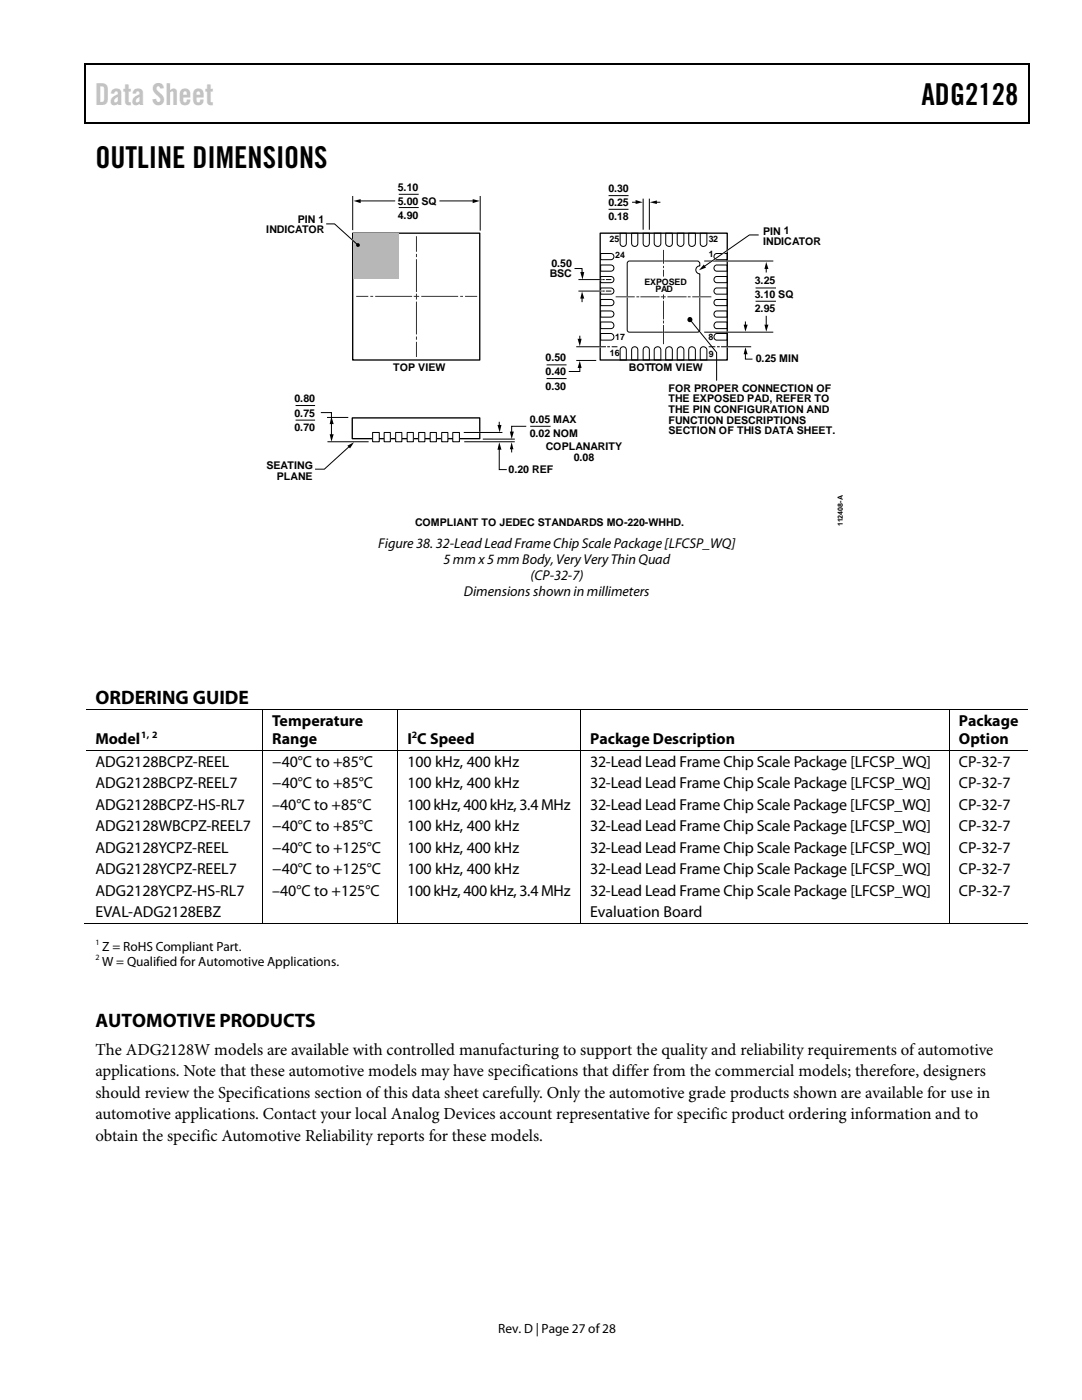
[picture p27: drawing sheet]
<svg xmlns="http://www.w3.org/2000/svg" width="216mm" height="279mm" viewBox="0 0 216 279" stroke-linecap="round" stroke-linejoin="round" font-family="sans-serif">
<defs><g id="words">
<text font-size="6" fill="#c1c1c1" x="18.9" y="20.9">Data Sheet</text>
<g font-size="6">
<text x="183.9" y="20.9">ADG2128</text>
<text x="19" y="33.6">OUTLINE DIMENSIONS</text>
</g>
<g font-size="3.9">
<text x="19" y="140.5">ORDERING GUIDE</text>
<text x="19" y="205">AUTOMOTIVE PRODUCTS</text>
</g>
<g font-size="3.3">
<text x="19" y="210.5">The ADG2128W models are available with controlled manufacturing to support the quality and reliability requirements of automotive</text>
<text x="19" y="214.8">applications. Note that these automotive models may have specifications that differ from the commercial models; therefore, designers</text>
<text x="19" y="219.1">should review the Specifications section of this data sheet carefully. Only the automotive grade products shown are available for use in</text>
<text x="19" y="223.3">automotive applications. Contact your local Analog Devices account representative for specific product ordering information and to</text>
<text x="19" y="227.6">obtain the specific Automotive Reliability reports for these models.</text>
</g>
<g font-size="3.2">
<text x="19" y="148.5">Model</text>
<text x="54.3" y="144.9">Temperature</text>
<text x="54.3" y="148.5">Range</text>
<text x="81.3" y="148.5">I C Speed</text>
<text x="117.8" y="148.5">Package Description</text>
<text x="191.3" y="144.9">Package</text>
<text x="191.3" y="148.5">Option</text>
<text x="19" y="153">ADG2128BCPZ-REEL</text>
<text x="54.3" y="153">−40°C to +85°C</text>
<text x="81.3" y="153">100 kHz, 400 kHz</text>
<text x="117.8" y="153">32-Lead Lead Frame Chip Scale Package [LFCSP_WQ]</text>
<text x="191.3" y="153">CP-32-7</text>
<text x="19" y="157.3">ADG2128BCPZ-REEL7</text>
<text x="19" y="161.6">ADG2128BCPZ-HS-RL7</text>
<text x="54.3" y="161.6">–40°C to +85°C</text>
<text x="54.3" y="157.3">−40°C to +85°C</text>
<text x="81.3" y="161.6">100kHz, 400kHz, 3.4MHz</text>
<text x="81.3" y="157.3">100 kHz, 400 kHz</text>
<text x="117.8" y="161.6">32-Lead Lead Frame Chip Scale Package [LFCSP_WQ]</text>
<text x="117.8" y="157.3">32-Lead Lead Frame Chip Scale Package [LFCSP_WQ]</text>
<text x="191.3" y="161.6">CP-32-7</text>
<text x="191.3" y="157.3">CP-32-7</text>
<text x="19" y="165.9">ADG2128WBCPZ-REEL7</text>
<text x="54.3" y="165.9">−40°C to +85°C</text>
<text x="81.3" y="165.9">100 kHz, 400 kHz</text>
<text x="117.8" y="165.9">32-Lead Lead Frame Chip Scale Package [LFCSP_WQ]</text>
<text x="191.3" y="165.9">CP-32-7</text>
<text x="19" y="170.2">ADG2128YCPZ-REEL</text>
<text x="54.3" y="170.2">−40°C to +125°C</text>
<text x="81.3" y="170.2">100 kHz, 400 kHz</text>
<text x="117.8" y="170.2">32-Lead Lead Frame Chip Scale Package [LFCSP_WQ]</text>
<text x="191.3" y="170.2">CP-32-7</text>
<text x="19" y="174.5">ADG2128YCPZ-REEL7</text>
<text x="19" y="178.8">ADG2128YCPZ-HS-RL7</text>
<text x="54.3" y="178.8">–40°C to +125°C</text>
<text x="54.3" y="174.5">−40°C to +125°C</text>
<text x="81.3" y="178.8">100kHz, 400kHz, 3.4MHz</text>
<text x="81.3" y="174.5">100 kHz, 400 kHz</text>
<text x="117.8" y="174.5">32-Lead Lead Frame Chip Scale Package [LFCSP_WQ]</text>
<text x="117.8" y="178.8">32-Lead Lead Frame Chip Scale Package [LFCSP_WQ]</text>
<text x="191.3" y="174.5">CP-32-7</text>
<text x="191.3" y="178.8">CP-32-7</text>
<text x="19" y="183.1">EVAL-ADG2128EBZ</text>
<text x="117.8" y="183.1">Evaluation Board</text>
</g>
<g font-size="2.8">
<text x="75.5" y="109.4">Figure 38. 32-Lead Lead Frame Chip Scale Package [LFCSP_WQ]</text>
<text x="88.5" y="112.6">5 mm x 5 mm Body, VeryVeryThin Quad</text>
<text x="92.6" y="119">Dimensions shown in millimeters</text>
<text x="105.9" y="115.8">(CP-32-7)</text>
</g>
<g font-size="2.7">
<text x="20.4" y="189.7">Z = RoHS Compliant Part.</text>
<text x="20.4" y="192.7">W = Qualified for Automotive Applications.</text>
<text x="99.4" y="266">Rev. D | Page 27 of28</text>
</g>
<g font-size="2.1">
<text x="79.4" y="38">5.10</text>
<text x="79.4" y="40.9">5.00 SQ</text>
<text x="121.4" y="38.3">0.30</text>
<text x="121.4" y="41.1">0.25</text>
<text x="53.1" y="46.5">INDICATOR</text>
<text x="59.4" y="44.4">PIN 1</text>
<text x="79.4" y="43.7">4.90</text>
<text x="121.4" y="43.9">0.18</text>
<text x="152.3" y="46.8">PIN 1</text>
<text x="110" y="53.2">0.50</text>
<text x="152.3" y="48.9">INDICATOR</text>
<text x="109.7" y="55.3">BSC</text>
<text x="150.6" y="56.7">3.25</text>
<text x="150.6" y="59.5">3.10 SQ</text>
<text x="150.6" y="62.4">2.95</text>
<text x="78.4" y="74">TOP VIEW</text>
<text x="108.9" y="72.1">0.50</text>
<text x="108.9" y="74.9">0.40</text>
<text x="108.9" y="77.8">0.30</text>
<text x="125.5" y="74">BOTTOM VIEW</text>
<text x="150.8" y="72.3">0.25 MIN</text>
<text x="58.8" y="80.3">0.80</text>
<text x="58.8" y="83.1">0.75</text>
<text x="133.4" y="78.2">FOR PROPER CONNECTION OF</text>
<text x="133.4" y="80.3">THE EXPOSED PAD, REFER TO</text>
<text x="133.4" y="82.4">THE PIN CONFIGURATION AND</text>
<text x="58.8" y="86">0.70</text>
<text x="105.7" y="84.4">0.05 MAX</text>
<text x="105.7" y="87.2">0.02 NOM</text>
<text x="108.9" y="89.9">COPLANARITY</text>
<text x="133.4" y="84.5">FUNCTION DESCRIPTIONS</text>
<text x="133.4" y="86.7">SECTION OF THIS DATA SHEET.</text>
<text x="53.2" y="93.7">SEATING</text>
<text x="55.2" y="95.8">PLANE</text>
<text x="101.5" y="94.4">0.20 REF</text>
<text x="114.5" y="92">0.08</text>
<text x="82.8" y="105">COMPLIANT TO JEDEC STANDARDS MO-220-WHHD.</text>
</g>
<g font-size="1.9">
<text x="28.2" y="147.3">1, 2</text>
<text x="82.2" y="147.3">2</text>
</g>
<g font-size="1.8">
<text x="121.6" y="48.3">25</text>
<text x="122.7" y="51.5">24</text>
<text x="141.4" y="48.3">32</text>
<text x="141.4" y="51.4">1</text>
<text x="128.6" y="56.8">EXPOSED</text>
<text x="130.8" y="58.4">PAD</text>
<text x="121.7" y="71.1">16</text>
<text x="122.8" y="67.9">17</text>
<text x="141.3" y="67.9">8</text>
<text x="141.4" y="71.2">9</text>
</g>
<g font-size="1.6">
<text x="19" y="188.6">1</text>
<text x="19" y="191.6">2</text>
</g>
<text font-size="1.4" x="168.2" y="105.1" transform="rotate(-90 168.2 105.1)">112408-A</text>
</g></defs>
<path d="M16.9 12.7h.2v1h-.2zM16.9 12.7h.2v.3h-.2zM82.5 12.7h.3v.3h-.3zM205.1 12.7h.3v1h-.3zM205.1 12.7h.3v.3h-.3zM16.9 24.4h.2v.2h-.2zM82.3 24.4h.2v.2h-.2zM205.1 24.4h.3v.2h-.3z" fill="#000"/>
<path d="M17 13.7v10.7M17.1 12.8h65.4M82.8 12.8h122.3M205.2 13.7v10.7M17.1 24.5h188" fill="none" stroke="#000" stroke-width=".25"/>
<path d="M70.4 39.2v6.6M95.8 39.2v6.7M140.5 52.1h13.8M150.8 57.5h4M140.5 66.3h13.8M150.8 60.1h4" fill="none" stroke="#000" stroke-width=".2"/>
<path d="M119.8 46.5h25.3v25.3h-25.3zM70.3 83.4h25.4v4.1h-25.4z" fill="none" stroke="#000" stroke-width=".26"/>
<path d="M144.9 52.1h.4M144.9 66.3h.4" fill="none" stroke="#fff" stroke-width=".26"/>
<path d="M74.4 86.3h1.3v1.9h-1.3z" fill="#fff"/>
<path d="M74.4 86.3h1.3v1.9h-1.3z" fill="none" stroke="#000" stroke-width=".2"/>
<path d="M76.7 86.3h1.2v1.9h-1.2z" fill="#fff"/>
<path d="M76.7 86.3h1.2v1.9h-1.2z" fill="none" stroke="#000" stroke-width=".2"/>
<path d="M78.9 86.3h1.3v1.9h-1.3z" fill="#fff"/>
<path d="M78.9 86.3h1.3v1.9h-1.3z" fill="none" stroke="#000" stroke-width=".2"/>
<path d="M81.2 86.3h1.3v1.9h-1.3z" fill="#fff"/>
<path d="M81.2 86.3h1.3v1.9h-1.3z" fill="none" stroke="#000" stroke-width=".2"/>
<path d="M83.5 86.3h1.3v1.9h-1.3z" fill="#fff"/>
<path d="M83.5 86.3h1.3v1.9h-1.3z" fill="none" stroke="#000" stroke-width=".2"/>
<path d="M85.8 86.3h1.3v1.9h-1.3z" fill="#fff"/>
<path d="M85.8 86.3h1.3v1.9h-1.3z" fill="none" stroke="#000" stroke-width=".2"/>
<path d="M88.1 86.3h1.3v1.9h-1.3z" fill="#fff"/>
<path d="M88.1 86.3h1.3v1.9h-1.3z" fill="none" stroke="#000" stroke-width=".2"/>
<path d="M90.3 86.3h1.4v1.9h-1.4z" fill="#fff"/>
<path d="M65.3 83.3h4.2M65.3 88.2h8.3M69.8 89l-5.1 4.6h-1.8M90.3 86.3h1.4v1.9h-1.4zM92.6 86.3h7.5M92.6 88.2h10.1M96.4 87.6h6.2M99.6 89.5v4.2h1.5M99.6 84.3v.8M102.1 89.4v.8M105 85.1h-2.9v1.3M105.8 85.1h4.1" fill="none" stroke="#000" stroke-width=".2"/>
<path d="M69.3 89l1.3-.7-.8 1.2zM99.6 88.3l.5 1.4h-.8zM99.3 84.8h.8l-.4 1.5zM101.7 86.1h.8l-.4 1.5zM102.1 88.3l.3 1.4h-.7z" fill="#000"/>
<path d="M70.1 47.7l.6 .6M95.6 86.3h.4" fill="none" stroke="#fff" stroke-width=".26"/>
<path d="M70.4 46.5h25.3v25.3h-25.3z" fill="none" stroke="#000" stroke-width=".26"/>
<path d="M70.6 46.6h9.1v9.1h-9.1z" fill="#b5b7b9"/>
<g fill="none" stroke="#000" stroke-width=".2">
<path d="M79.6 38.8h3.9M121.4 39h4M128.3 39.7v6M129.6 39.7v6M65.1 44.7h1.7l4.6 4.2M71.7 40.1h7.2M79.6 41.4h3.9M87.7 40.1h6.9M114.6 53.6h1.5v1M115.5 58.1h4.4M115.5 55.8h4.4M116.1 59.3v1"/>
<path d="M119.8 55.2h2.1a.62 .62 0 0 1 .6 .6 .62 .62 0 0 1-.6 .6h-2.1zM119.8 52.9h2.1a.62 .62 0 0 1 .6 .6 .62 .62 0 0 1-.6 .6h-2.1zM119.8 50.6h2.1a.62 .62 0 0 1 .6 .6 .62 .62 0 0 1-.6 .6h-2.1zM119.8 59.8h2.1a.62 .62 0 0 1 .6 .6 .62 .62 0 0 1-.6 .6h-2.1zM119.8 57.5h2.1a.62 .62 0 0 1 .6 .6 .62 .62 0 0 1-.6 .6h-2.1zM120.3 58.1h.3M120.3 55.8h.3M121 58.1h.9M121 55.8h.9M121.4 41.8h4M123.7 46.5h1.3v2.1a.62 .62 0 0 1-.6 .6 .62 .62 0 0 1-.7-.6zM125.4 52.2l13.8-.1 .4 .2v.8a.79 .79 0 0 0-.8 .8 .79 .79 0 0 0 .8 .8v11.2l-.2 .3-13.8 .1-.2-.1-.3-.3v-13.4z"/>
<path d="M126 46.5h1.3v2.1a.62 .62 0 0 1-.6 .6 .62 .62 0 0 1-.7-.6zM126.1 40.4h1M128.3 46.5h1.3v2.1a.62 .62 0 0 1-.7 .6 .62 .62 0 0 1-.6-.6zM130.5 46.5h1.4v2.1a.66 .66 0 0 1-.7 .6 .66 .66 0 0 1-.7-.6zM130.8 40.4h1M132.8 46.5h1.4v2.1a.66 .66 0 0 1-.7 .6 .66 .66 0 0 1-.7-.6zM135.1 46.5h1.4v2.1a.66 .66 0 0 1-.7 .6 .66 .66 0 0 1-.7-.6zM137.4 46.5h1.4v2.1a.66 .66 0 0 1-.7 .6 .66 .66 0 0 1-.7-.6zM139.7 46.5h1.4v2.1a.66 .66 0 0 1-.7 .6 .66 .66 0 0 1-.7-.6zM142.7 53l2.4-.1v1.2h-2.1a.63 .63 0 0 1-.5-.5 .63 .63 0 0 1 .2-.6zM142.7 50.7l2.4-.1v1.2h-2.1a.63 .63 0 0 1-.5-.5 .63 .63 0 0 1 .2-.6zM142.7 59.8h2.4v1.2h-2.1a.63 .63 0 0 1-.5-.5 .63 .63 0 0 1 .2-.7z"/>
<path d="M142.7 57.6l2.4-.1v1.2h-2.1a.63 .63 0 0 1-.5-.5 .63 .63 0 0 1 .2-.6zM142.7 55.3l2.4-.1v1.2h-2.1a.63 .63 0 0 1-.5-.5 .63 .63 0 0 1 .2-.6zM151.4 46.9h-1.9l-9.1 6.3M152.9 53.4v1M109.1 72.8h3.9M109.1 75.6h3.9M115 69.2h5.9M115 71.9h4M115.7 73.2v.9h-2.2M115.7 67v.9M119.8 64.3h2.1a.66 .66 0 0 1 .6 .6 .66 .66 0 0 1-.6 .7h-2.1zM119.8 62.1h2.1a.62 .62 0 0 1 .6 .6 .62 .62 0 0 1-.6 .6h-2.1z"/>
<path d="M119.8 66.6h2.1a.66 .66 0 0 1 .6 .6 .66 .66 0 0 1-.6 .7h-2.1zM121.2 69.2h.5M122.1 69.2h1.1M123.9 69.4a.62 .62 0 0 1 .7-.2 .62 .62 0 0 1 .4 .6v2h-1.3v-2zM126.2 69.4a.62 .62 0 0 1 .7-.2 .62 .62 0 0 1 .4 .6v2h-1.3v-2zM128.5 69.4a.62 .62 0 0 1 .7-.2 .62 .62 0 0 1 .4 .6v2h-1.3v-2zM130.8 69.4a.65 .65 0 0 1 .7-.2 .65 .65 0 0 1 .4 .6v2h-1.4v-2zM133.1 69.4a.65 .65 0 0 1 .7-.2 .65 .65 0 0 1 .4 .6v2h-1.4v-2zM135.4 69.4a.66 .66 0 0 1 .6-.2 .66 .66 0 0 1 .5 .6v2h-1.4v-2zM137.6 69.4a.69 .69 0 0 1 1.2 .4v2h-1.4v-2zM137.7 63.8l5.3 6.5v5.6M139.9 69.4a.69 .69 0 0 1 1.2 .4v2h-1.4v-2z"/>
<path d="M141.4 69.2h1.3M142.6 66.8l.4-.2h2.1v1.3h-2.1a.65 .65 0 0 1-.4-1.1zM142.6 64.5l.4-.2h2.1v1.3h-2.1a.65 .65 0 0 1-.4-1.1zM142.7 62.1h2.4v1.2h-2.1a.63 .63 0 0 1-.5-.5 .63 .63 0 0 1 .2-.7zM143.1 69.2h.5M143.9 69.2h6M148.7 70.4v1.3h1.5M148.7 64.3v.8M152.9 63v2.1M59 83.8h3.9M59 80.9h3.9M64 82.3h2.1v2.2"/>
<path d="M66.1 84.4v2.5M17.1 141.6h35.2M17.1 149.8h35.2M52.4 141.7v8M52.4 149.9v34.4M52.5 141.6h26.8M52.5 149.8h26.8M79.4 141.7v8M79.4 149.9v34.4M79.5 141.6h36.3M79.5 149.8h36.3M115.9 141.7v8"/>
<path d="M115.9 149.9v34.4M116 141.6h73.4M116 149.8h73.4M189.4 141.7v8M189.4 149.9v34.4M189.5 141.6h15.6M189.5 149.8h15.6M16.9 184.4h35.4M52.5 184.4h26.8M79.5 184.4h36.3M116 184.4h73.4M189.5 184.4h15.6"/>
</g>
<g fill="#000">
<path d="M70.6 40.1l1.4-.4v.8zM94.3 39.7l1.4 .4-1.4 .4zM115.8 54.3h.8l-.4 1.5zM116.1 58.2l.5 1.4h-.8zM126.8 39.9l1.4 .5-1.4 .3zM129.7 40.4l1.4-.4v.7zM140.4 52.8l.5 .6-1.4 .5zM152.9 52.3l.4 1.4h-.8zM115.3 67.6h.8l-.4 1.5zM115.7 72l.4 1.4h-.8zM148.4 64.8h.8l-.5 1.4zM148.7 69.3l.5 1.4h-.8z"/>
<path d="M152.5 64.8h.8l-.4 1.4zM65.8 86.7h.8l-.5 1.5zM66.1 83.1l.5 1.5h-.8zM52.3 141.5h.2v.2h-.2zM52.3 149.7h.2v.2h-.2zM79.3 141.5h.2v.2h-.2zM79.3 149.7h.2v.2h-.2zM115.8 141.5h.2v.2h-.2zM115.8 149.7h.2v.2h-.2zM189.4 141.5h.1v.2h-.1zM189.4 149.7h.1v.2h-.1zM52.3 184.3h.2v.1h-.2z"/>
<path d="M79.3 184.3h.2v.1h-.2zM115.8 184.3h.2v.1h-.2zM189.4 184.3h.1v.1h-.1z"/>
<circle cx="71.4" cy="48.9" r=".38"/>
<circle cx="137.7" cy="63.8" r=".5"/>
</g>
<path d="M119.5 58.1h.4M119.5 55.8h.4M125.1 59.2h.1M132.4 52v.3M132.5 48.6v.2M139.5 59.2h.2M145.5 49.8l-3.7 2.6M119.5 69.2h.4M132.4 60.4v.2M132.4 66.2v.2M132.5 61.6v.3M144.9 69.2h.6" fill="none" stroke="#fff" stroke-width=".26"/>
<g fill="none" stroke="#303030" stroke-width=".2">
<path d="M71.2 59.1h2.2M74 59.1h.4M75 59.1h7.1M82.7 59.1h.8M83.1 51.8v6.4M83.1 47.2v3M83.1 50.8v.4M83.1 58.7v1M84.2 59.1h7.1M91.9 59.1h.4M92.9 59.1h2.2M122.9 59.2h3.7"/>
<path d="M127.1 59.2h.3M127.9 59.2h3.6M132 59.2h.7M132.4 53.1v.4M132.4 53.9v1.2M132.4 50v2.5M132.4 58.9v.7M133.3 59.2h3.6M137.3 59.2h.4M138.2 59.2h3.6M83.1 60.3v6.3M83.1 68.3v2.8"/>
<path d="M83.1 67.3v.4M132.4 60.1v3.5M132.4 64.1v.3M132.4 65v3.6"/>
</g>
<use href="#words"/>
</svg>
